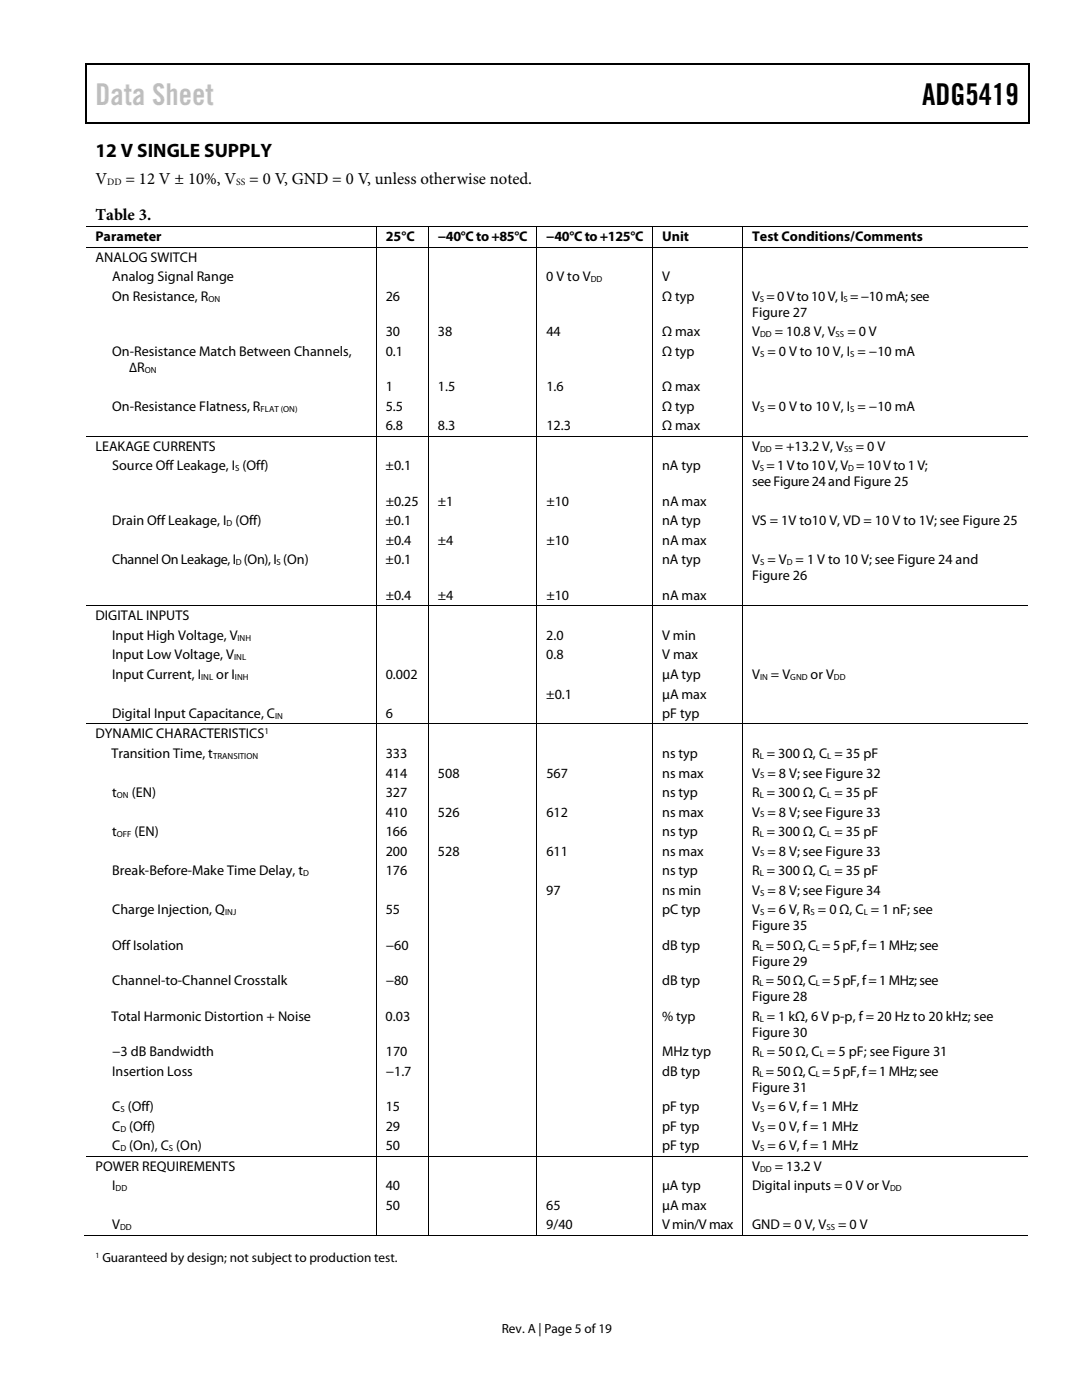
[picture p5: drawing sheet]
<svg xmlns="http://www.w3.org/2000/svg" width="216mm" height="279mm" viewBox="0 0 216 279" stroke-linecap="round" stroke-linejoin="round" font-family="sans-serif">
<defs><g id="words">
<text font-size="6" fill="#c0c0c0" x="19" y="21">Data Sheet</text>
<text font-size="6" x="184" y="21">ADG5419</text>
<text font-size="3.9" x="19" y="31.3">12 V SINGLE SUPPLY</text>
<g font-size="3.3">
<text x="19" y="36.8">V</text>
<text x="25" y="36.8">= 12 V ± 10%, V</text>
<text x="49.7" y="36.8">= 0 V, GND = 0 V, unless otherwise noted.</text>
<text x="19.1" y="43.9">Table 3.</text>
</g>
<g font-size="2.8">
<text x="19" y="48.2">Parameter</text>
<text x="19" y="52.2">ANALOG SWITCH</text>
<text x="77" y="48.2">25°C</text>
<text x="87.4" y="48.2">−40°C to +85°C</text>
<text x="109" y="48.2">−40°C to +125°C</text>
<text x="132.1" y="48.2">Unit</text>
<text x="150.1" y="48.2">Test Conditions/Comments</text>
<text x="22.4" y="56.1">Analog Signal Range</text>
<text x="109" y="56.1">0 V to V</text>
<text x="132.1" y="56.1">V</text>
<text x="22.4" y="60">On Resistance, R</text>
<text x="77" y="60">26</text>
<text x="132.1" y="60">Ω typ</text>
<text x="150.1" y="60">V = 0 V to 10 V, I = −10 mA; see</text>
<text x="150.1" y="63.2">Figure 27</text>
<text x="22.4" y="71">On-Resistance Match Between Channels,</text>
<text x="77" y="71">0.1</text>
<text x="77" y="67.1">30</text>
<text x="87.4" y="67.1">38</text>
<text x="109" y="67.1">44</text>
<text x="132.1" y="71">Ω typ</text>
<text x="132.1" y="67.1">Ω max</text>
<text x="150.1" y="71">V = 0 V to 10 V, I = −10 mA</text>
<text x="150.1" y="67.1">V</text>
<text x="154.6" y="67.1">= 10.8 V, V</text>
<text x="169.1" y="67.1">= 0 V</text>
<text x="25.8" y="74.2">∆R</text>
<text x="22.4" y="82">On-Resistance Flatness, R</text>
<text x="77" y="78.1">1</text>
<text x="77" y="82">5.5</text>
<text x="87.4" y="78.1">1.5</text>
<text x="109" y="78.1">1.6</text>
<text x="132.1" y="82">Ω typ</text>
<text x="132.1" y="78.1">Ω max</text>
<text x="150.1" y="82">V = 0 V to 10 V, I = −10 mA</text>
<text x="19" y="90">LEAKAGE CURRENTS</text>
<text x="77" y="85.9">6.8</text>
<text x="87.4" y="85.9">8.3</text>
<text x="109" y="85.9">12.3</text>
<text x="132.1" y="85.9">Ω max</text>
<text x="150.1" y="90">V</text>
<text x="154.6" y="90">= +13.2 V, V</text>
<text x="170.8" y="90">= 0 V</text>
<text x="22.4" y="93.9">Source Off Leakage, I (Off)</text>
<text x="77" y="93.9">±0.1</text>
<text x="132.1" y="93.9">nA typ</text>
<text x="150.1" y="93.9">V = 1 V to 10 V, V = 10 V to 1 V;</text>
<text x="77" y="100.9">±0.25</text>
<text x="87.4" y="100.9">±1</text>
<text x="109" y="100.9">±10</text>
<text x="132.1" y="100.9">nA max</text>
<text x="150.1" y="97">see Figure 24 and Figure 25</text>
<text x="22.4" y="104.9">Drain Off Leakage, I (Off)</text>
<text x="76.9" y="104.9">±0.1</text>
<text x="132.1" y="104.9">nA typ</text>
<text x="150.1" y="104.9">VS = 1V to10 V, VD = 10 V to 1V; see Figure 25</text>
<text x="22.4" y="112.6">Channel On Leakage, I (On), I (On)</text>
<text x="77" y="112.6">±0.1</text>
<text x="77" y="108.8">±0.4</text>
<text x="87.4" y="108.8">±4</text>
<text x="109" y="108.8">±10</text>
<text x="132.1" y="112.6">nA typ</text>
<text x="132.1" y="108.8">nA max</text>
<text x="150.1" y="112.6">V = V = 1 V to 10 V; see Figure 24 and</text>
<text x="77" y="119.7">±0.4</text>
<text x="87.4" y="119.7">±4</text>
<text x="109" y="119.7">±10</text>
<text x="132.1" y="119.7">nA max</text>
<text x="150.1" y="115.8">Figure 26</text>
<text x="19" y="123.8">DIGITAL INPUTS</text>
<text x="22.4" y="127.7">Input High Voltage, V</text>
<text x="22.4" y="131.6">Input Low Voltage, V</text>
<text x="109" y="131.6">0.8</text>
<text x="109" y="127.7">2.0</text>
<text x="132.1" y="127.7">V min</text>
<text x="132.1" y="131.6">V max</text>
<text x="22.4" y="135.5">Input Current, I</text>
<text x="43.2" y="135.5">or I</text>
<text x="77" y="135.5">0.002</text>
<text x="132.1" y="135.5">μA typ</text>
<text x="150.1" y="135.5">V</text>
<text x="153.8" y="135.5">= V</text>
<text x="161.8" y="135.5">or V</text>
<text x="22.4" y="143.3">Digital Input Capacitance, C</text>
<text x="77" y="143.3">6</text>
<text x="109" y="139.4">±0.1</text>
<text x="132.1" y="139.4">μA max</text>
<text x="132.1" y="143.3">pF typ</text>
<text x="19" y="147.4">DYNAMIC CHARACTERISTICS</text>
<text x="22.2" y="151.3">Transition Time, t</text>
<text x="77" y="155.2">414</text>
<text x="77" y="151.3">333</text>
<text x="87.4" y="155.2">508</text>
<text x="109" y="155.2">567</text>
<text x="132.1" y="151.3">ns typ</text>
<text x="132.1" y="155.2">ns max</text>
<text x="150.1" y="151.3">R = 300 Ω, C = 35 pF</text>
<text x="150.1" y="155.2">V = 8 V; see Figure 32</text>
<text x="22.4" y="159.1">t</text>
<text x="26.3" y="159.1">(EN)</text>
<text x="77" y="159.1">327</text>
<text x="132.1" y="159.1">ns typ</text>
<text x="150.1" y="159.1">R = 300 Ω, C = 35 pF</text>
<text x="22.4" y="166.9">t</text>
<text x="26.8" y="166.9">(EN)</text>
<text x="77" y="163">410</text>
<text x="77" y="166.9">166</text>
<text x="87.4" y="163">526</text>
<text x="109" y="163">612</text>
<text x="132.1" y="166.9">ns typ</text>
<text x="132.1" y="163">ns max</text>
<text x="150.1" y="166.9">R = 300 Ω, C = 35 pF</text>
<text x="150.1" y="163">V = 8 V; see Figure 33</text>
<text x="77" y="170.8">200</text>
<text x="87.4" y="170.8">528</text>
<text x="109" y="170.8">611</text>
<text x="132.1" y="170.8">ns max</text>
<text x="150.1" y="170.8">V = 8 V; see Figure 33</text>
<text x="22.4" y="174.6">Break-Before-Make Time Delay, t</text>
<text x="77" y="174.6">176</text>
<text x="109" y="178.6">97</text>
<text x="132.1" y="178.6">ns min</text>
<text x="132.1" y="174.6">ns typ</text>
<text x="150.1" y="178.6">V = 8 V; see Figure 34</text>
<text x="150.1" y="174.6">R = 300 Ω, C = 35 pF</text>
<text x="22.4" y="182.5">Charge Injection, Q</text>
<text x="77" y="182.5">55</text>
<text x="132.1" y="182.5">pC typ</text>
<text x="150.1" y="182.5">V = 6 V, R = 0 Ω, C = 1 nF; see</text>
<text x="150.1" y="185.6">Figure 35</text>
<text x="22.4" y="189.5">Off Isolation</text>
<text x="77" y="189.5">−60</text>
<text x="132.1" y="189.5">dB typ</text>
<text x="150.1" y="189.5">R = 50 Ω, C = 5 pF, f = 1 MHz; see</text>
<text x="22.4" y="196.6">Channel-to-Channel Crosstalk</text>
<text x="77" y="196.6">−80</text>
<text x="132.1" y="196.6">dB typ</text>
<text x="150.1" y="192.7">Figure 29</text>
<text x="150.1" y="196.6">R = 50 Ω, C = 5 pF, f = 1 MHz; see</text>
<text x="22.2" y="203.7">Total Harmonic Distortion + Noise</text>
<text x="77" y="203.7">0.03</text>
<text x="132.1" y="203.7">% typ</text>
<text x="150.1" y="203.7">R = 1 kΩ, 6 V p-p, f = 20 Hz to 20 kHz; see</text>
<text x="150.1" y="199.8">Figure 28</text>
<text x="150.1" y="206.9">Figure 30</text>
<text x="22.4" y="210.8">−3 dB Bandwidth</text>
<text x="22.4" y="214.7">Insertion Loss</text>
<text x="77" y="214.7">−1.7</text>
<text x="77" y="210.8">170</text>
<text x="132.1" y="214.7">dB typ</text>
<text x="132.1" y="210.8">MHz typ</text>
<text x="150.1" y="210.8">R = 50 Ω, C = 5 pF; see Figure 31</text>
<text x="150.1" y="214.7">R = 50 Ω, C = 5 pF, f = 1 MHz; see</text>
<text x="22.4" y="221.8">C (Off)</text>
<text x="77" y="221.8">15</text>
<text x="132.1" y="221.8">pF typ</text>
<text x="150.1" y="221.8">V = 6 V, f = 1 MHz</text>
<text x="150.1" y="217.9">Figure 31</text>
<text x="22.4" y="225.7">C (Off)</text>
<text x="77" y="225.7">29</text>
<text x="132.1" y="225.7">pF typ</text>
<text x="150.1" y="225.7">V = 0 V, f = 1 MHz</text>
<text x="19" y="233.7">POWER REQUIREMENTS</text>
<text x="22.4" y="229.6">C (On), C (On)</text>
<text x="77" y="229.6">50</text>
<text x="132.1" y="229.6">pF typ</text>
<text x="150.1" y="229.6">V = 6 V, f = 1 MHz</text>
<text x="150.1" y="233.7">V</text>
<text x="154.6" y="233.7">= 13.2 V</text>
<text x="22.4" y="237.6">I</text>
<text x="77" y="237.6">40</text>
<text x="132.1" y="237.6">μA typ</text>
<text x="150.1" y="237.6">Digital inputs = 0 V or V</text>
<text x="22.4" y="245.4">V</text>
<text x="77" y="241.4">50</text>
<text x="109" y="245.4">9/40</text>
<text x="109" y="241.4">65</text>
<text x="132.1" y="245.4">V min/V max</text>
<text x="132.1" y="241.4">μA max</text>
<text x="150.1" y="245.4">GND = 0 V, V</text>
<text x="167.2" y="245.4">= 0 V</text>
</g>
<g font-size="2.6">
<text x="20.4" y="251.9">Guaranteed by design; not subject to production test.</text>
<text x="100.1" y="266">Rev. A | Page 5 of 19</text>
</g>
<g font-size="1.9">
<text x="21.4" y="36.9">DD</text>
<text x="47.1" y="36.9">SS</text>
</g>
<g font-size="1.8">
<text x="117.9" y="56.3">DD</text>
<text x="41.6" y="60.2">ON</text>
<text x="151.6" y="60.2">S</text>
<text x="168.3" y="60.2">S</text>
<text x="151.7" y="67.3">DD</text>
<text x="151.7" y="71.2">S</text>
<text x="166.7" y="67.3">SS</text>
<text x="169.6" y="71.2">S</text>
<text x="28.9" y="74.4">ON</text>
<text x="52" y="82.2">FLAT (ON)</text>
<text x="151.7" y="82.2">S</text>
<text x="169.6" y="82.2">S</text>
<text x="46.9" y="94">S</text>
<text x="151.6" y="94">S</text>
<text x="151.7" y="90.1">DD</text>
<text x="168.4" y="90.1">SS</text>
<text x="169.2" y="94">D</text>
<text x="45.2" y="105">D</text>
<text x="47.1" y="112.8">D</text>
<text x="55.2" y="112.8">S</text>
<text x="151.7" y="112.8">S</text>
<text x="157" y="112.8">D</text>
<text x="46.7" y="131.8">INL</text>
<text x="47.4" y="127.9">INH</text>
<text x="40.1" y="135.7">INL</text>
<text x="46.9" y="135.7">INH</text>
<text x="151.7" y="135.7">IN</text>
<text x="157.7" y="135.7">GND</text>
<text x="166.4" y="135.7">DD</text>
<text x="54.9" y="143.5">IN</text>
<text x="52.8" y="146.5">1</text>
<text x="42.5" y="151.4">TRANSITION</text>
<text x="151.6" y="151.4">L</text>
<text x="151.7" y="155.3">S</text>
<text x="165.1" y="151.4">L</text>
<text x="23.3" y="159.2">ON</text>
<text x="151.6" y="159.2">L</text>
<text x="165.1" y="159.2">L</text>
<text x="23.3" y="167">OFF</text>
<text x="151.6" y="167">L</text>
<text x="151.7" y="163.1">S</text>
<text x="165.1" y="167">L</text>
<text x="151.7" y="170.9">S</text>
<text x="60.5" y="174.8">D</text>
<text x="151.6" y="174.8">L</text>
<text x="151.7" y="178.7">S</text>
<text x="165.1" y="174.8">L</text>
<text x="44.9" y="182.6">INJ</text>
<text x="151.7" y="182.6">S</text>
<text x="161.7" y="182.6">S</text>
<text x="172.3" y="182.6">L</text>
<text x="151.6" y="189.7">L</text>
<text x="162.8" y="189.7">L</text>
<text x="151.6" y="196.8">L</text>
<text x="162.8" y="196.8">L</text>
<text x="151.6" y="203.9">L</text>
<text x="151.6" y="214.9">L</text>
<text x="151.6" y="211">L</text>
<text x="162.8" y="214.9">L</text>
<text x="163.6" y="211">L</text>
<text x="24" y="222">S</text>
<text x="151.7" y="222">S</text>
<text x="24" y="225.9">D</text>
<text x="151.7" y="225.9">S</text>
<text x="24" y="229.8">D</text>
<text x="33.7" y="229.8">S</text>
<text x="151.7" y="229.8">S</text>
<text x="151.7" y="233.8">DD</text>
<text x="23.1" y="237.7">DD</text>
<text x="177.6" y="237.7">DD</text>
<text x="24" y="245.5">DD</text>
<text x="164.9" y="245.5">SS</text>
</g>
<text font-size="1.6" x="19" y="251">1</text>
</g></defs>
<path d="M17 12.7h.3v1h-.3zM205.2 12.7h.3v1h-.3zM205.2 12.7h.3v.3h-.3zM82.4 24.4h.3v.3h-.3zM205.2 24.4h.3v.3h-.3z" fill="#000"/>
<path d="M17 12.8h188.2M17.1 13.7v11M205.3 13.7v11M205.2 24.5h-188.2" fill="none" stroke="#000" stroke-width=".25"/>
<g fill="none" stroke="#000" stroke-width=".2">
<path d="M17.1 49.3h188M75.1 45.3v3.9M75.1 49.4v37.6M85.5 45.3v3.9M85.5 49.4v37.6M107.1 45.3v3.9M107.1 49.4v37.6M130.2 45.3v3.9M130.2 49.4v37.6M148.2 45.3v3.9M148.2 49.4v37.6M205.1 45.2h-188"/>
<path d="M75.1 87.1v33.7M85.5 87.1v33.7M107.1 87.1v33.7M130.2 87.1v33.7M148.2 87.1v33.7M205.1 87h-188M17.1 120.9h188M75.1 121v23.4M85.5 121v23.4M107.1 121v23.4M130.2 121v23.4M148.2 121v23.4"/>
<path d="M17.1 144.4h188M75.1 144.5v86.2M85.5 144.5v86.2M107.1 144.5v86.2M130.2 144.5v86.2M148.2 144.5v86.2M17.1 230.7h188M75.1 230.8v15.8M85.5 230.8v15.8M107.1 230.8v15.8M130.2 230.8v15.8M148.2 230.8v15.8"/>
<path d="M16.9 246.5h58.1M75.1 246.5h10.3M85.6 246.5h21.4M107.2 246.5h23M130.3 246.5h17.8M148.3 246.5h56.8"/>
</g>
<use href="#words"/>
</svg>
